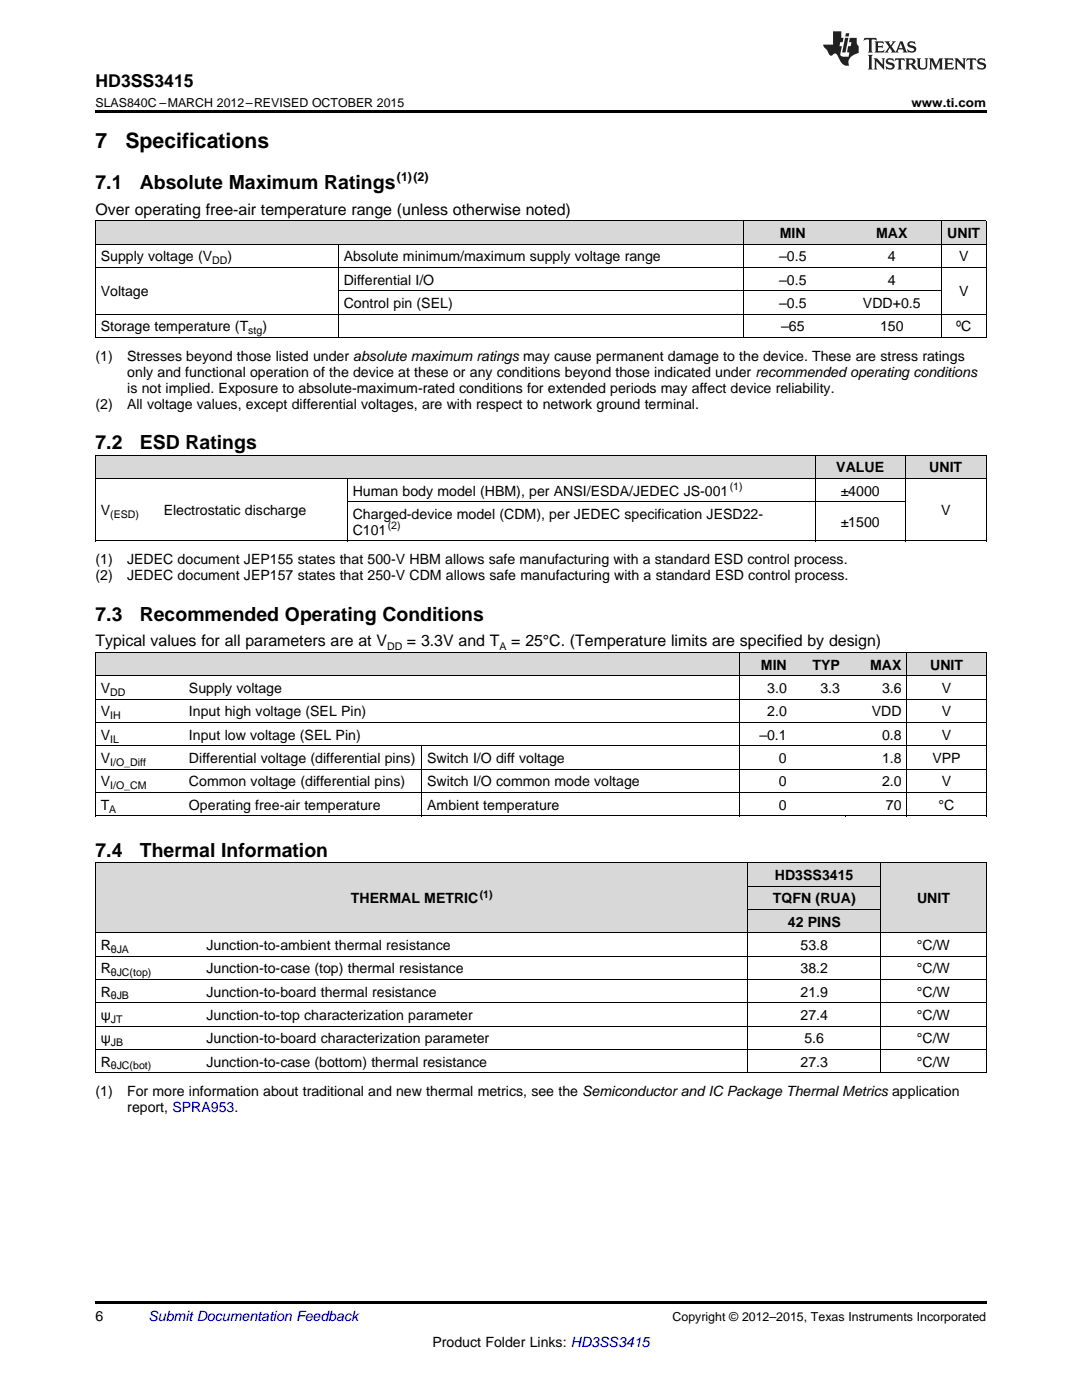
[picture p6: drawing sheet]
<svg xmlns="http://www.w3.org/2000/svg" width="216mm" height="279mm" viewBox="0 0 216 279" stroke-linecap="round" stroke-linejoin="round" font-family="sans-serif">
<defs><g id="words">
<g font-size="4.2">
<text x="19" y="29.6">7</text>
<text x="25" y="29.6">Specifications</text>
</g>
<g font-size="3.9">
<text x="19" y="37.7">7.1</text>
<text x="27.9" y="37.7">Absolute Maximum Ratings</text>
<text x="19" y="89.6">7.2</text>
<text x="27.9" y="89.6">ESD Ratings</text>
<text x="19" y="123.9">7.3</text>
<text x="27.9" y="123.9">Recommended Operating Conditions</text>
<text x="19" y="171">7.4</text>
<text x="27.9" y="171">Thermal Information</text>
</g>
<text font-size="3.5" x="19" y="17.3">HD3SS3415</text>
<g font-size="3.2">
<text x="19" y="42.9">Over operating free-air temperature range (unless otherwise noted)</text>
<text x="19" y="129">Typical values for all parameters are at V</text>
<text x="81.2" y="129">= 3.3V and T</text>
<text x="102" y="129">= 25°C. (Temperature limits are specified by design)</text>
</g>
<g font-size="2.8">
<text x="155.6" y="47.5">MIN</text>
<text x="174.8" y="47.5">MAX</text>
<text x="189" y="47.5">UNIT</text>
<text x="20.1" y="52.2">Supply voltage (V</text>
<text x="45.4" y="52.2">)</text>
<text x="68.6" y="52.2">Absolute minimum/maximum supply voltage range</text>
<text x="155.5" y="52.2">–0.5</text>
<text x="177.2" y="52.2">4</text>
<text x="191.4" y="52.2">V</text>
<text x="20.1" y="59.2">Voltage</text>
<text x="68.6" y="56.8">Differential I/O</text>
<text x="155.5" y="56.8">–0.5</text>
<text x="177.2" y="56.8">4</text>
<text x="191.4" y="59.2">V</text>
<text x="68.6" y="61.5">Control pin (SEL)</text>
<text x="155.5" y="61.5">–0.5</text>
<text x="172.2" y="61.5">VDD+0.5</text>
<text x="20.1" y="66.1">Storage temperature (T</text>
<text x="52.4" y="66.1">)</text>
<text x="155.9" y="66.1">–65</text>
<text x="175.6" y="66.1">150</text>
<text x="190.8" y="66.1">ºC</text>
<text x="19" y="72">(1)</text>
<text x="25.4" y="72">Stresses beyond those listed under absolute maximum ratings may cause permanent damage to the device. These are stress ratings</text>
<text x="25.4" y="75.2">only and functional operation of the device at these or any conditions beyond those indicated under recommended operating conditions</text>
<text x="19" y="81.5">(2)</text>
<text x="25.4" y="81.5">All voltage values, except differential voltages, are with respect to network ground terminal.</text>
<text x="25.4" y="78.4">is not implied. Exposure to absolute-maximum-rated conditions for extended periods may affect device reliability.</text>
<text x="166.9" y="94.3">VALUE</text>
<text x="185.4" y="94.3">UNIT</text>
<text x="70.4" y="98.9">Human body model (HBM), per ANSI/ESDA/JEDEC JS-001</text>
<text x="167.7" y="98.9">±4000</text>
<text x="20.1" y="102.8">V</text>
<text x="32.7" y="102.8">Electrostatic discharge</text>
<text x="70.4" y="103.6">Charged-device model (CDM), per JEDEC specification JESD22-</text>
<text x="70.4" y="106.8">C101</text>
<text x="167.7" y="105.2">±1500</text>
<text x="187.8" y="102.8">V</text>
<text x="19" y="112.6">(1)</text>
<text x="25.4" y="112.6">JEDEC document JEP155 states that 500-V HBM allows safe manufacturing with a standard ESD control process.</text>
<text x="19" y="115.8">(2)</text>
<text x="25.4" y="115.8">JEDEC document JEP157 states that 250-V CDM allows safe manufacturing with a standard ESD control process.</text>
<text x="151.8" y="133.7">MIN</text>
<text x="162.1" y="133.7">TYP</text>
<text x="173.6" y="133.7">MAX</text>
<text x="185.6" y="133.7">UNIT</text>
<text x="20.1" y="138.3">V</text>
<text x="20.1" y="143">V</text>
<text x="37.7" y="138.3">Supply voltage</text>
<text x="37.7" y="143">Input high voltage (SEL Pin)</text>
<text x="153.1" y="138.3">3.0</text>
<text x="153.1" y="143">2.0</text>
<text x="163.7" y="138.3">3.3</text>
<text x="174" y="143">VDD</text>
<text x="176" y="138.3">3.6</text>
<text x="187.9" y="138.3">V</text>
<text x="187.9" y="143">V</text>
<text x="20.1" y="147.6">V</text>
<text x="37.7" y="147.6">Input low voltage (SEL Pin)</text>
<text x="151.5" y="147.6">–0.1</text>
<text x="176" y="147.6">0.8</text>
<text x="187.9" y="147.6">V</text>
<text x="20.1" y="152.3">V</text>
<text x="37.7" y="152.3">Differential voltage (differential pins)</text>
<text x="85.2" y="152.3">Switch I/O diff voltage</text>
<text x="155.4" y="152.3">0</text>
<text x="176" y="152.3">1.8</text>
<text x="186.1" y="152.3">VPP</text>
<text x="20.1" y="157">V</text>
<text x="20.1" y="161.6">T</text>
<text x="37.7" y="157">Common voltage (differential pins)</text>
<text x="37.7" y="161.6">Operating free-air temperature</text>
<text x="85.2" y="157">Switch I/O common mode voltage</text>
<text x="85.2" y="161.6">Ambient temperature</text>
<text x="155.4" y="157">0</text>
<text x="155.4" y="161.6">0</text>
<text x="176" y="157">2.0</text>
<text x="176.8" y="161.6">70</text>
<text x="187.3" y="161.6">°C</text>
<text x="187.9" y="157">V</text>
<text x="154.6" y="175.6">HD3SS3415</text>
<text x="70" y="180.3">THERMAL METRIC</text>
<text x="154.2" y="180.3">TQFN (RUA)</text>
<text x="157.2" y="184.9">42 PINS</text>
<text x="183" y="180.3">UNIT</text>
<text x="20.1" y="189.6">R</text>
<text x="41.2" y="189.6">Junction-to-ambient thermal resistance</text>
<text x="159.7" y="189.6">53.8</text>
<text x="183" y="189.6">°C/W</text>
<text x="20.1" y="194.2">R</text>
<text x="41.2" y="194.2">Junction-to-case (top) thermal resistance</text>
<text x="159.7" y="194.2">38.2</text>
<text x="183" y="194.2">°C/W</text>
<text x="20.1" y="198.9">R</text>
<text x="20.1" y="203.6">ψ</text>
<text x="41.2" y="198.9">Junction-to-board thermal resistance</text>
<text x="41.2" y="203.6">Junction-to-top characterization parameter</text>
<text x="159.7" y="198.9">21.9</text>
<text x="159.7" y="203.6">27.4</text>
<text x="183" y="198.9">°C/W</text>
<text x="183" y="203.6">°C/W</text>
<text x="20.1" y="208.2">ψ</text>
<text x="41.2" y="208.2">Junction-to-board characterization parameter</text>
<text x="160.5" y="208.2">5.6</text>
<text x="183" y="208.2">°C/W</text>
<text x="20.1" y="212.9">R</text>
<text x="41.2" y="212.9">Junction-to-case (bottom) thermal resistance</text>
<text x="159.7" y="212.9">27.3</text>
<text x="183" y="212.9">°C/W</text>
<text x="19" y="218.7">(1)</text>
<text x="25.4" y="218.7">For more information about traditional and new thermal metrics, see the Semiconductor and IC Package Thermal Metrics application</text>
<text x="25.4" y="221.9">report, SPRA953.</text>
<text x="19" y="263.6">6</text>
<text x="86.3" y="268.9">Product Folder Links: HD3SS3415</text>
</g>
<text font-size="2.8" fill="#0000c8" x="29.6" y="263.6">Submit Documentation Feedback</text>
<g font-size="2.5">
<text x="19" y="21.4">SLAS840C –MARCH 2012–REVISED OCTOBER 2015</text>
<text x="181.9" y="21.4">www.ti.com</text>
<text x="79.2" y="36.2">(1)(2)</text>
<text x="134.2" y="263.6">Copyright © 2012–2015, Texas Instruments Incorporated</text>
</g>
<g font-size="2.1">
<text x="42.3" y="52.7">DD</text>
<text x="49.5" y="66.7">stg</text>
<text x="145.6" y="97.8">(1)</text>
<text x="22" y="103.4">(ESD)</text>
<text x="77.4" y="105.6">(2)</text>
<text x="77.2" y="129.6">DD</text>
<text x="99.7" y="129.6">A</text>
<text x="22" y="138.9">DD</text>
<text x="22" y="143.5">IH</text>
<text x="22" y="148.2">IL</text>
<text x="22" y="152.9">I/O_Diff</text>
<text x="22" y="157.5">I/O_CM</text>
<text x="21.8" y="162.2">A</text>
<text x="95.7" y="179.1">(1)</text>
<text x="22.1" y="190.1">θJA</text>
<text x="22.1" y="194.8">θJC(top)</text>
<text x="22.1" y="199.5">θJB</text>
<text x="22.1" y="204.1">JT</text>
<text x="22.1" y="208.8">JB</text>
<text x="22.1" y="213.4">θJC(bot)</text>
</g>
</g></defs>
<g fill="#d8d8d8">
<path d="M19 172.2h21.1v14h-21.1z"/>
<path d="M40.1 172.2h109.2v14h-109.2z"/>
<path d="M149.3 181.5h26.4v4.7h-26.4z"/>
<path d="M175.7 172.2h21.1v14h-21.1z"/>
<path d="M149.3 176.9h26.4v4.6h-26.4z"/>
<path d="M149.3 172.2h26.4v4.7h-26.4z"/>
<path d="M19 130.3h17.7v4.6h-17.7z"/>
<path d="M36.7 130.3h47.5v4.6h-47.5z"/>
<path d="M84.2 130.3h63.3v4.6h-63.3z"/>
<path d="M147.5 130.3h10.6v4.6h-10.6z"/>
<path d="M158.1 130.3h10.6v4.6h-10.6z"/>
<path d="M168.7 130.3h12.3v4.6h-12.3z"/>
<path d="M181 130.3h15.8v4.6h-15.8z"/>
<path d="M19 90.9h12.6v4.6h-12.6z"/>
<path d="M31.6 90.9h37.7v4.6h-37.7z"/>
<path d="M69.3 90.9h93.4v4.6h-93.4z"/>
<path d="M162.7 90.9h18v4.6h-18z"/>
<path d="M180.7 90.9h16.1v4.6h-16.1z"/>
<path d="M19 44.1h48.5v4.7h-48.5z"/>
<path d="M67.5 44.1h80.8v4.7h-80.8z"/>
<path d="M148.3 44.1h19.8v4.7h-19.8z"/>
<path d="M168.1 44.1h19.8v4.7h-19.8z"/>
<path d="M187.9 44.1h8.9v4.7h-8.9z"/>
</g>
<g fill="#000">
<path d="M19 22h177.8v.5h-177.8zM19 108h.2zM69.2 108h.1zM162.6 108h.1zM180.6 108h.1zM196.7 108h.1zM19 162.8l.2 .1zM84.1 162.8l.1 .1zM147.4 162.8l.1 .1zM168.6 162.8l.1 .1zM180.9 162.8l.1 .1zM196.7 162.8l.1 .1z"/>
<path d="M19 214.1h.2zM149.2 214.1h.1zM175.6 214.1h.1zM196.7 214.1h.1zM19 259.7h177.8v.5h-177.8z"/>
</g>
<g fill="none" stroke="#000" stroke-width=".2">
<path d="M19 53.4h177.8M19 48.7h177.8M19 44.1h177.8M19.1 44.1v23.3M67.5 48.8v18.6M67.5 58h120.4M148.3 44.1v23.3M187.8 44.1v23.3M196.8 44.1v23.3M19 67.4h177.8M19 62.7h177.8M19 95.5h177.8"/>
<path d="M19 90.8h177.8M19.1 90.8v17.2M69.3 95.5v12.5M162.6 90.8v17.2M180.6 90.8v17.2M196.8 90.8v17.2M19 108h177.8M69.3 100.1h111.4M19 139.5h177.8M19 134.9h177.8M19 130.2h177.8M19.1 130.2v32.7"/>
<path d="M147.5 130.2v32.7M180.9 130.2v32.7M196.8 130.2v32.7M19 158.2h177.8M19 153.5h177.8M19 148.9h177.8M19 144.2h177.8M84.1 148.9v14M19 172.2h177.8M19 162.8h177.8M19.1 172.2v41.9M149.2 172.2v41.9"/>
<path d="M149.3 176.8h26.4M175.7 172.2v41.9M196.8 172.2v41.9M19 195.5h177.8M19 190.8h177.8M19 186.1h177.8M149.3 181.5h26.4M19 214.1h177.8M19 209.4h177.8M19 204.8h177.8M19 200.1h177.8"/>
</g>
<g fill="#231f20">
<path d="M172.5 7.6l-.1 .5 .4-.2h.6v.1v2.1l-.2 .4h.9l-.2-.4v-2.1l.1-.1h.5l.5 .2-.2-.5zM174.5 8.3l.2 .3v1.5l-.2 .4h1.8l.2-.6a1.04 1.04 0 0 1-1.3 .2v-.7h.6l.3 .2v-.6l-.3 .2h-.6v-.6l.8-.1 .4 .3-.2-.5zM176.5 8.3l.9 1.1-.9 1.1h.8l-.2-.2 .4-.7 .5 .7-.2 .2h1.5l-.2-.2 .2-.4h.9l.1 .4-.2 .2h1l-.3-.3-.7-1.9h-.5l-.9 2-.8-1 .9-1h-.8l.1 .3-.4 .5-.3-.6 .1-.2zM179.7 8.6l.4 1h-.7zM181.3 8.4a.63 .63 0 0 0-.2 .7 .63 .63 0 0 0 .6 .4l.6 .2 .1 .2a.75 .75 0 0 1-.7 .4 .75 .75 0 0 1-.6-.5l.1 .7 .1-.1a1.11 1.11 0 0 0 1.5-.6 1.13 1.13 0 0 0-1.2-.8l-.1-.4a1.04 1.04 0 0 1 1.2 .2l-.2-.5-.2 .1-.4-.2zM173.2 10.9l.2 .4v2.2l-.2 .4h1l-.3-.4v-2.2l.3-.4zM174.3 11.6l.3 .4v1.5l-.3 .4h.8l-.2-.4v-1.3l1.5 1.7v-1.9l.2-.4h-.7l.2 .4v.9l-1.1-1.3zM177 11.8a.62 .62 0 0 0-.2 .7 .62 .62 0 0 0 .6 .4l.6 .1 .1 .3a.76 .76 0 0 1-.7 .3 .76 .76 0 0 1-.7-.4l.2 .7 .1-.1a1.11 1.11 0 0 0 1.5-.6 1.13 1.13 0 0 0-1.2-.8l-.1-.4a1.04 1.04 0 0 1 1.2 .2l-.2-.6-.2 .1-.5-.1zM178.7 11.6l-.2 .6a.61 .61 0 0 1 .8-.3v1.6l-.2 .4h.9l-.2-.4v-1.6a.63 .63 0 0 1 .7 .3l-.1-.6zM180.6 11.6l.3 .4v1.5l-.3 .4h1l-.2-.2-.1-.8 .6 .2a.76 .76 0 0 0 1.2 .7l-1-1a.58 .58 0 0 0 .6-.5 .58 .58 0 0 0-.5-.6zM181.4 11.9h.1a.45 .45 0 0 1 .5 .1 .45 .45 0 0 1 .1 .5l-.8 .2zM182.9 11.6l.2 .2a2.17 2.17 0 0 0 .3 1.9 .99 .99 0 0 0 1.6-.6v-1.1l.2-.4h-.7l.2 .2a1.92 1.92 0 0 1-.2 1.8 .6 .6 0 0 1-.9-.5v-1.1l.2-.4zM185.4 11.6l.2 .4v1.5l-.2 .4h.7l-.2-.4v-1.4l.8 1.8 .8-1.8v1.4l-.2 .4h.9l-.2-.4v-1.5l.2-.4h-.8l-.6 1.5-.6-1.5zM188.4 11.6l.2 .4v1.5l-.2 .4h1.8l.1-.6a1.04 1.04 0 0 1-1.2 .1v-.6h.5l.4 .2v-.6l-.4 .2h-.5v-.7h.8l.3 .3-.1-.6zM190.5 11.6l.2 .4v1.5l-.2 .4h.7l-.2-.4v-1.3l1.5 1.7v-1.9l.2-.4h-.7l.2 .4v.9l-1.1-1.3zM192.9 11.6l-.1 .6a.61 .61 0 0 1 .7-.3l.1 1.6-.3 .4h1l-.3-.4 .1-1.6a.63 .63 0 0 1 .7 .3l-.1-.6zM195.2 11.8a.62 .62 0 0 0-.2 .7 .62 .62 0 0 0 .6 .4l.6 .1 .1 .3a.76 .76 0 0 1-.7 .3 .76 .76 0 0 1-.6-.4l.1 .7 .1-.1a1.11 1.11 0 0 0 1.6-.6 1.13 1.13 0 0 0-1.3-.8l-.1-.4a1.04 1.04 0 0 1 1.2 .2l-.1-.6-.2 .1-.5-.1z"/>
<path d="M166.2 6.3v2.6h-1.9v.4l.8 .9a.91 .91 0 0 0 1 .8 .56 .56 0 0 1 .5-.3 .56 .56 0 0 1 .5 .3l.4 .8a1.53 1.53 0 0 0 1.9 1.2 1.54 1.54 0 0 1 1-2.1l.9-.3v-1.4a1.52 1.52 0 0 1-.4-1.6h-1.3l-.2 .8h.5l-.2 .8h-.5l-.1 1v.2l.4 .1-.2 .8a1.93 1.93 0 0 1-1.6-.3l.3-1.8h-.5l.2-.8h.4l.2-.8h-.4v-1.3zM168.6 7.6l-.6 2.9h.7l.6-2.9zM168.8 6.6l-.1 .7h.6l.2-.7z"/>
</g>
<use href="#words"/>
</svg>
